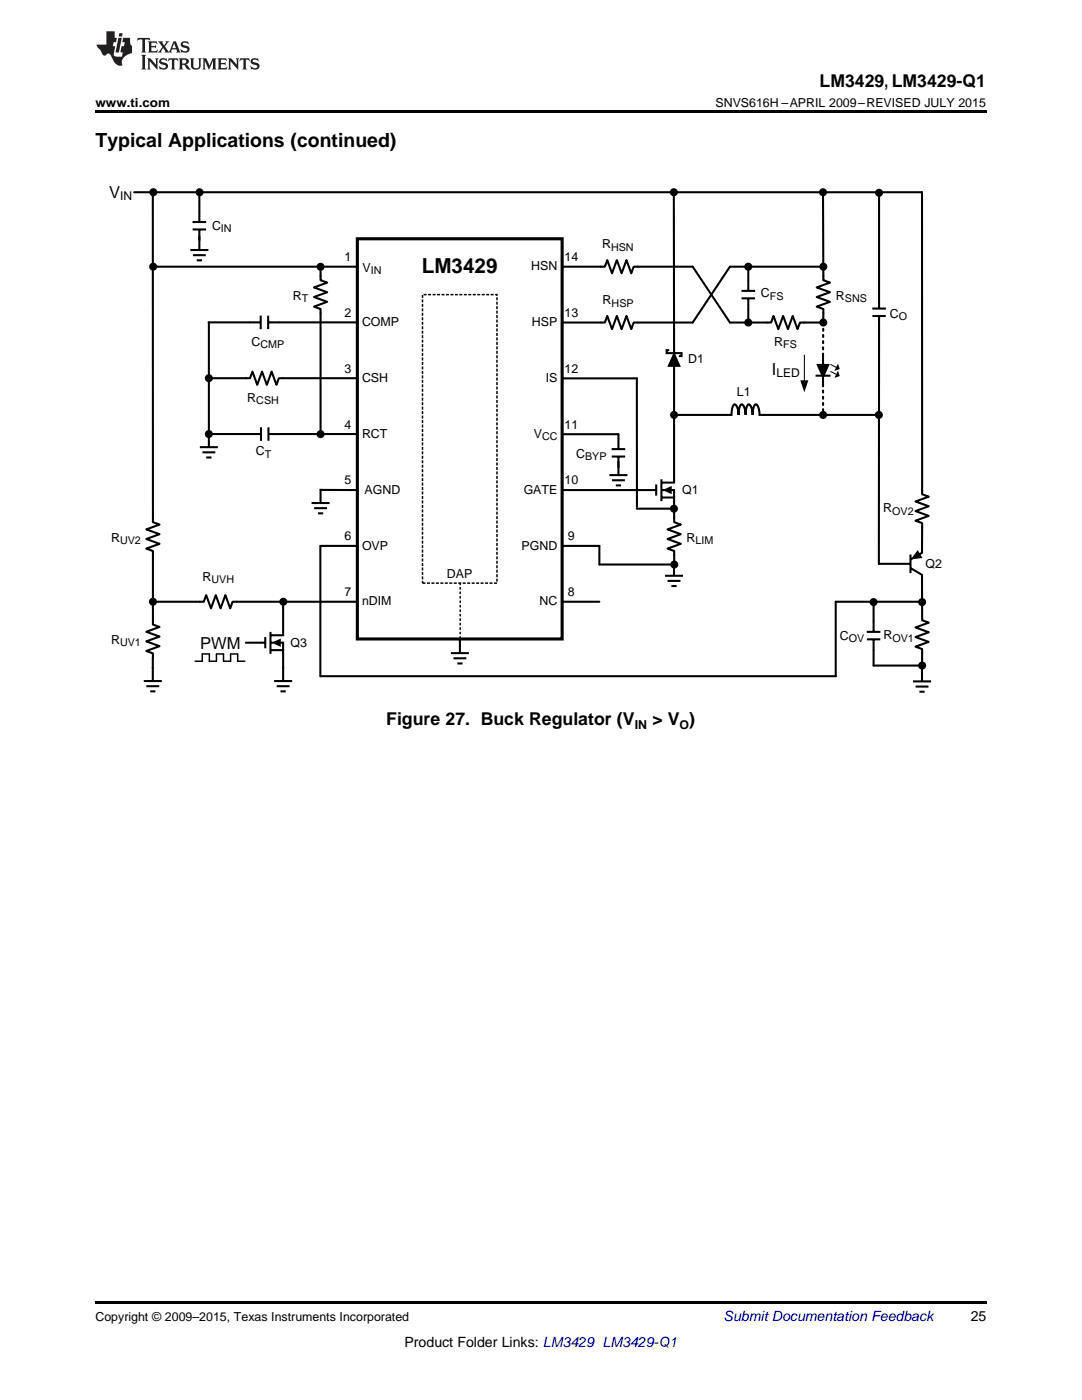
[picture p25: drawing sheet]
<svg xmlns="http://www.w3.org/2000/svg" width="216mm" height="279mm" viewBox="0 0 216 279" stroke-linecap="round" stroke-linejoin="round" font-family="sans-serif">
<defs><g id="words">
<text font-size="4.1" x="84.2" y="54.5">LM3429</text>
<text font-size="3.9" x="19" y="29.3">Typical Applications (continued)</text>
<g font-size="3.5">
<text x="163.5" y="17.3">LM3429, LM3429-Q1</text>
<text x="77.1" y="144.7">Figure 27. Buck Regulator (V</text>
<text x="130.2" y="144.7">&gt; V )</text>
</g>
<g font-size="3.3">
<text x="21.8" y="39.5">V</text>
<text x="154" y="74.8">I</text>
<text x="39.9" y="129.4">PWM</text>
</g>
<text font-size="2.8" fill="#0000c8" x="144.4" y="263.6">Submit Documentation Feedback</text>
<g font-size="2.8">
<text x="193.7" y="263.6">25</text>
<text x="80.7" y="268.9">Product Folder Links: LM3429 LM3429-Q1</text>
</g>
<g font-size="2.5">
<text x="19" y="21.4">www.ti.com</text>
<text x="142.8" y="21.4">SNVS616H –APRIL 2009–REVISED JULY 2015</text>
<text x="42.3" y="45.9">C</text>
<text x="68.8" y="52.1">1</text>
<text x="106" y="54">HSN</text>
<text x="112.6" y="52.1">14</text>
<text x="120.1" y="49.6">R</text>
<text x="58.5" y="59.8">R</text>
<text x="72.3" y="54.2">V</text>
<text x="151.8" y="59.3">C</text>
<text x="166.8" y="59.8">R</text>
<text x="68.8" y="63.3">2</text>
<text x="72.2" y="65.1">COMP</text>
<text x="106.1" y="65.1">HSP</text>
<text x="112.6" y="63.3">13</text>
<text x="120.3" y="60.7">R</text>
<text x="177.6" y="63.5">C</text>
<text x="50.2" y="69.1">C</text>
<text x="154.5" y="69.1">R</text>
<text x="68.8" y="74.4">3</text>
<text x="72.2" y="76.3">CSH</text>
<text x="108.9" y="76.3">IS</text>
<text x="112.6" y="74.4">12</text>
<text x="137.3" y="72.5">D1</text>
<text x="49.4" y="80.2">R</text>
<text x="147" y="79">L1</text>
<text x="68.8" y="85.5">4</text>
<text x="72.2" y="87.4">RCT</text>
<text x="106.5" y="87.4">V</text>
<text x="112.6" y="85.5">11</text>
<text x="51" y="90.9">C</text>
<text x="115" y="91.4">C</text>
<text x="68.8" y="96.7">5</text>
<text x="72.7" y="98.5">AGND</text>
<text x="104.5" y="98.6">GATE</text>
<text x="112.6" y="96.7">10</text>
<text x="136.2" y="98.5">Q1</text>
<text x="68.8" y="107.8">6</text>
<text x="113.3" y="107.8">9</text>
<text x="176.2" y="102.3">R</text>
<text x="22.2" y="108.1">R</text>
<text x="72.2" y="109.7">OVP</text>
<text x="104.1" y="109.7">PGND</text>
<text x="137" y="108.1">R</text>
<text x="184.7" y="113.3">Q2</text>
<text x="40.4" y="116">R</text>
<text x="68.8" y="119">7</text>
<text x="89.2" y="115.3">DAP</text>
<text x="113.3" y="119">8</text>
<text x="72.2" y="120.8">nDIM</text>
<text x="107.6" y="120.8">NC</text>
<text x="22.2" y="128.5">R</text>
<text x="58" y="129.2">Q3</text>
<text x="167.6" y="127.7">C</text>
<text x="176.3" y="127.6">R</text>
<text x="126.6" y="145.5">IN</text>
<text x="135.6" y="145.5">O</text>
<text x="19" y="263.6">Copyright © 2009–2015, Texas Instruments Incorporated</text>
</g>
<g font-size="2.4">
<text x="24" y="40">IN</text>
<text x="154.9" y="75.3">LED</text>
</g>
<g font-size="2.1">
<text x="44.1" y="46.3">IN</text>
<text x="121.9" y="50">HSN</text>
<text x="74" y="54.7">IN</text>
<text x="153.6" y="59.8">FS</text>
<text x="60.3" y="60.2">T</text>
<text x="122" y="61.2">HSP</text>
<text x="168.6" y="60.2">SNS</text>
<text x="179.4" y="64">O</text>
<text x="52" y="69.5">CMP</text>
<text x="156.3" y="69.5">FS</text>
<text x="51.1" y="80.7">CSH</text>
<text x="108.2" y="87.9">CC</text>
<text x="52.8" y="91.4">T</text>
<text x="116.7" y="91.8">BYP</text>
<text x="178" y="102.7">OV2</text>
<text x="24" y="108.5">UV2</text>
<text x="138.8" y="108.5">LIM</text>
<text x="42.2" y="116.4">UVH</text>
<text x="24" y="129">UV1</text>
<text x="169.4" y="128.1">OV</text>
<text x="178.1" y="128">OV1</text>
</g>
</g></defs>
<path d="M19 22h177.8v.5h-177.8zM19 259.7h177.8v.5h-177.8z" fill="#000"/>
<g fill="none" stroke="#000" stroke-width=".41">
<path d="M26.8 38.4h157.2v60.2l1.3 .5-2.6 1 2.6 .9-2.6 1 2.6 1-2.6 .9 1.3 .5v5.9l-2.3 1.3M30.5 38.4v65.8l1.3 .5-2.6 1 2.6 .9-2.6 1 2.6 .9-2.6 1 1.3 .5v14.6l1.3 .5-2.6 1 2.6 .9-2.6 1 2.6 1-2.6 .9 1.3 .5v.8M39.8 38.4v5.8M134.5 38.4v57.9h-2.4M164.2 38.4l.1 17.5 1.3 .5-2.6 1 2.6 .9-2.6 1 2.6 .9-2.6 1 1.3 .5v2.7h-4.7l-.5 1.3-.9-2.6-1 2.6-.9-2.6-1 2.6-1-2.6-.4 1.3h-8.3l-7.4-11.2h-11.8l-.4 1.3-1-2.6-1 2.6-.9-2.6-1 2.6-.9-2.6-.5 1.3h-8.5M175.4 38.5v22.9M30.6 53.2h40.7M38 49.9h3.6M38.4 44.3h2.7M38.4 45.8h2.7M38.5 50.9h2.6M39.3 52h1"/>
<path d="M39.8 45.8v4M64 53.2v2.7l1.3 .5-2.7 1 2.7 .9-2.7 1 2.7 .9-2.7 1 1.4 .5v24.9M148 58.1h2.7M148 59.5h2.7M149.3 53.2v4.7M149.3 59.5v4.9M164.3 53.2h-18.7l-7.4 11.2h-11.8l-.4 1.3-1-2.6-1 2.6-.9-2.6-1 2.6-.9-2.6-.5 1.3h-8.5M41.6 64.3h10.3M41.7 75.5h7.4M41.7 64.3v24.8M49 75.5h.9l.5-1.3 .9 2.6 1-2.6 .9 2.6 1-2.6 1 2.6 .4-1.3h15.7M52 63v2.7"/>
<path d="M53.5 64.3h17.8M53.5 63v2.7M112.2 75.5h14.9M127.1 75.5v25.7M133.5 69.9h-.5v.6h3v.6h-.5M134.5 70.7l1 2.3h-2zM162.7 75h3M163.2 72.8h2.1l-1.1 2.4zM164.2 70.9v6M174.1 61.6h2.7M174.1 63.1h2.6M175.4 63.1v49.4h6.3"/>
<path d="M39.9 89.2h3.6M40.4 90.3h2.6M41.2 91.3h1M41.7 86.6h10.2M52.1 85.3v2.7M53.6 86.6h17.7M53.6 85.3v2.7M64 97.6v2.6M64 97.8h7.3M112.2 97.8h18.6M112.2 86.7h11.2v2.8M121.6 94.8h3.6"/>
<path d="M122 89.6h2.8M122.1 91.1h2.6M122.1 95.8h2.6M122.9 96.9h1M123.4 91.1v3.6M130.9 96.7v2.2M132 97.8h2.5v1.5M132 95.6v4.4M132.1 99.3h2.4v4.9l1.3 .5-2.6 1 2.6 .9-2.6 1 2.6 .9-2.6 1 1.3 .5v2.7M132.7 97.8l1.1-.5v1zM134.5 82.8h11.5v-.7a1.55 1.55 0 0 1 .6-1.4 1.58 1.58 0 0 1 .7 1.4l.1 .7a2.61 2.61 0 0 1 .6-2.1 1.58 1.58 0 0 1 .7 1.4l.1 .7a2.61 2.61 0 0 1 .6-2.1 1.58 1.58 0 0 1 .7 1.4l.1 .7a2.6 2.6 0 0 1 .6-2.1 1.48 1.48 0 0 1 .7 1.4l.1 .7h23.8M62.2 100.4h3.6"/>
<path d="M62.7 101.4h2.6M63.4 102.4h1.1M63.9 108.9v26.1M64 108.9h7.3M112.2 108.9h7.4v3.8h14.9M127 101.5h7.5M132.7 114.9h3.6M133.2 115.9h2.6M134 117h1M134.5 112.1v2.7M181.7 110.7v3.7M181.7 113.4l2.3 1.3v9.1l1.3 .5-2.6 .9 2.6 1-2.6 .9 2.6 1-2.6 1 1.3 .4v3.9"/>
<path d="M183.1 110.1l.6 1.1-1.5 .2zM28.7 135.9h3.6M29.2 136.9h2.6M30 138h1M30.5 131.2v4.6M30.5 120.1h10.2l.4-1.3 1 2.6 1-2.6 .9 2.6 1-2.6 .9 2.6 .5-1.3h24.9M49.1 128.3h3.7M52.9 127.1v2.3M54 128.3h2.5v1.5M54 126.1v4.4M54.1 129.8h2.4v6M54.7 128.3l1.1-.5v1z"/>
<path d="M54.7 135.9h3.6M55.2 136.9h2.6M56 138h1M56.5 120.1v6.7h-2.4M90 130.3h3.6M90.5 131.4h2.6M91.2 132.4h1.1M91.8 127.5v2.7M112.2 120.1h7.4M173 126.1h2.7M173 127.6h2.7M174.3 120.2v5.8"/>
<path d="M174.3 127.6v5.2h9.6M182.2 136h3.6M182.7 137h2.6M183.5 138h1M184 133.2v2.6M184.1 120.1h-17.3v14.9h-102.8"/>
<circle cx="30.6" cy="38.4" r=".59"/>
<circle cx="39.8" cy="38.4" r=".59"/>
<circle cx="134.5" cy="38.4" r=".59"/>
<circle cx="164.2" cy="38.4" r=".59"/>
<circle cx="175.4" cy="38.5" r=".59"/>
<circle cx="30.6" cy="53.2" r=".59"/>
<circle cx="64" cy="53.2" r=".59"/>
<circle cx="149.3" cy="53.2" r=".59"/>
<circle cx="164.3" cy="53.2" r=".59"/>
<circle cx="41.7" cy="75.5" r=".59"/>
<circle cx="149.3" cy="64.4" r=".59"/>
<circle cx="164.3" cy="64.4" r=".59"/>
<circle cx="41.7" cy="86.6" r=".59"/>
<circle cx="64" cy="86.6" r=".59"/>
<circle cx="134.5" cy="82.8" r=".59"/>
<circle cx="164.2" cy="82.8" r=".59"/>
<circle cx="175.4" cy="82.8" r=".59"/>
<circle cx="134.5" cy="101.5" r=".59"/>
<circle cx="134.5" cy="112.7" r=".59"/>
<circle cx="30.5" cy="120.1" r=".59"/>
<circle cx="56.5" cy="120.1" r=".59"/>
<circle cx="174.3" cy="120.2" r=".59"/>
<circle cx="184" cy="120.2" r=".59"/>
<circle cx="184" cy="132.8" r=".59"/>
</g>
<g fill="#000">
<path d="M134.5 70.7l1 2.3h-2zM159.7 75.9h1.6l-.8 2.4zM163.2 72.8h2.1l-1.1 2.4zM167.2 74l.4 1.1-1.1 .3zM167.2 72.6l.4 1.1-1.1 .3zM132.7 97.8l1.1-.5v1zM183.1 110.1l.6 1.1-1.5 .2zM54.7 128.3l1.1-.5v1z"/>
<circle cx="30.6" cy="38.4" r=".59"/>
<circle cx="39.8" cy="38.4" r=".59"/>
<circle cx="134.5" cy="38.4" r=".59"/>
<circle cx="164.2" cy="38.4" r=".59"/>
<circle cx="175.4" cy="38.5" r=".59"/>
<circle cx="30.6" cy="53.2" r=".59"/>
<circle cx="64" cy="53.2" r=".59"/>
<circle cx="149.3" cy="53.2" r=".59"/>
<circle cx="164.3" cy="53.2" r=".59"/>
<circle cx="41.7" cy="75.5" r=".59"/>
<circle cx="149.3" cy="64.4" r=".59"/>
<circle cx="164.3" cy="64.4" r=".59"/>
<circle cx="41.7" cy="86.6" r=".59"/>
<circle cx="64" cy="86.6" r=".59"/>
<circle cx="134.5" cy="82.8" r=".59"/>
<circle cx="164.2" cy="82.8" r=".59"/>
<circle cx="175.4" cy="82.8" r=".59"/>
<circle cx="134.5" cy="101.5" r=".59"/>
<circle cx="134.5" cy="112.7" r=".59"/>
<circle cx="30.5" cy="120.1" r=".59"/>
<circle cx="56.5" cy="120.1" r=".59"/>
<circle cx="174.3" cy="120.2" r=".59"/>
<circle cx="184" cy="120.2" r=".59"/>
<circle cx="184" cy="132.8" r=".59"/>
</g>
<path d="M164.2 76.7v6.1M164.3 64.4l-.1 6.7" fill="none" stroke="#000" stroke-width=".41" stroke-dasharray=".4 .8"/>
<path d="M71.3 47.7h40.9v79.8h-40.9z" fill="none" stroke="#000" stroke-width=".62" stroke-linecap="butt"/>
<path d="M84.3 58.8h14.9v57.6h-14.9z" fill="none" stroke="#000" stroke-width=".3" stroke-dasharray=".6 .3" stroke-linecap="butt"/>
<path d="M91.8 116.4v11.1" fill="none" stroke="#000" stroke-width=".3" stroke-dasharray=".3 .6"/>
<path d="M160.5 70.9v5.2M165.7 74.1l1.3 .7M165.7 72.7l1.3 .7" fill="none" stroke="#000" stroke-width=".21"/>
<path d="M40.4 130.5v1.5h-1.5M40.4 130.5h1.4M41.8 130.5v1.5h1.4v-1.5M43.2 130.5h1.4M44.6 130.5v1.5h1.4v-1.5M46 130.5h1.4M47.4 130.5v1.5h1.4" fill="none" stroke="#000" stroke-width=".3"/>
<g fill="#231f20">
<path d="M27.5 7.6l-.1 .5 .4-.2h.6v.1v2.1l-.2 .4h1l-.3-.4v-2.1l.1-.1h.5l.5 .2-.2-.5zM29.5 8.3l.2 .3v1.5l-.2 .4h1.8l.2-.6a1.04 1.04 0 0 1-1.3 .2v-.7h.6l.3 .2v-.6l-.3 .2h-.6v-.6l.8-.1 .4 .3-.2-.5zM31.5 8.3l.9 1.1-.9 1.1h.8l-.2-.2 .5-.7 .4 .7-.2 .2h1.5l-.1-.2 .1-.4h.9l.1 .4-.2 .2h1l-.3-.3-.7-1.9h-.5l-.9 2-.8-1 .9-1h-.8l.1 .3-.3 .5-.4-.6 .2-.2zM34.7 8.6l.4 1h-.7zM36.3 8.4a.63 .63 0 0 0-.2 .7 .63 .63 0 0 0 .6 .4l.6 .2 .1 .2a.75 .75 0 0 1-.7 .4 .75 .75 0 0 1-.6-.5l.1 .7 .1-.1a1.11 1.11 0 0 0 1.5-.6 1.13 1.13 0 0 0-1.2-.8l-.1-.4a1.04 1.04 0 0 1 1.2 .2l-.2-.5-.1 .1-.5-.2zM28.2 10.9l.2 .4v2.2l-.2 .4h1l-.3-.4v-2.2l.3-.4zM29.3 11.6l.3 .4v1.5l-.3 .4h.8l-.2-.4v-1.3l1.5 1.7v-1.9l.2-.4h-.7l.2 .4v.9l-1.1-1.3zM32 11.8a.62 .62 0 0 0-.2 .7 .62 .62 0 0 0 .6 .4l.6 .1 .1 .3a.76 .76 0 0 1-.7 .3 .76 .76 0 0 1-.6-.4l.1 .7 .1-.1a1.11 1.11 0 0 0 1.5-.6 1.13 1.13 0 0 0-1.2-.8l-.1-.4a1.04 1.04 0 0 1 1.2 .2l-.2-.6-.1 .1-.5-.1zM33.7 11.6l-.2 .6a.61 .61 0 0 1 .8-.3v1.6l-.2 .4h.9l-.2-.4v-1.6a.63 .63 0 0 1 .8 .3l-.2-.6zM35.6 11.6l.3 .4v1.5l-.3 .4h1l-.2-.2v-.8l.5 .2a.76 .76 0 0 0 1.2 .7l-1-1a.58 .58 0 0 0 .6-.5 .58 .58 0 0 0-.5-.6zM36.4 11.9h.1a.45 .45 0 0 1 .5 .1 .45 .45 0 0 1 .1 .5l-.7 .2zM37.9 11.6l.2 .2a2.17 2.17 0 0 0 .3 1.9 .99 .99 0 0 0 1.6-.6v-1.1l.2-.4h-.7l.2 .2a1.92 1.92 0 0 1-.2 1.8 .6 .6 0 0 1-.9-.5v-1.1l.2-.4zM40.4 11.6l.2 .4v1.5l-.2 .4h.7l-.2-.4v-1.4l.8 1.8 .8-1.8v1.4l-.2 .4h.9l-.2-.4v-1.5l.2-.4h-.8l-.6 1.5-.6-1.5zM43.4 11.6l.2 .4v1.5l-.2 .4h1.8l.2-.6a1.04 1.04 0 0 1-1.3 .1v-.6h.5l.4 .2v-.6l-.4 .2h-.5v-.7h.8l.3 .3-.1-.6zM45.5 11.6l.2 .4v1.5l-.2 .4h.7l-.2-.4v-1.3l1.5 1.7v-1.9l.2-.4h-.7l.2 .4v.9l-1.1-1.3zM47.9 11.6l-.1 .6a.61 .61 0 0 1 .8-.3v1.6l-.3 .4h1l-.3-.4 .1-1.6a.63 .63 0 0 1 .7 .3l-.1-.6zM50.2 11.8a.62 .62 0 0 0-.2 .7 .62 .62 0 0 0 .6 .4l.6 .1 .2 .3a.76 .76 0 0 1-.8 .3 .76 .76 0 0 1-.6-.4l.1 .7 .2-.1a1.11 1.11 0 0 0 1.5-.6 1.13 1.13 0 0 0-1.3-.8l-.1-.4a1.04 1.04 0 0 1 1.2 .2l-.1-.6-.2 .1-.5-.1z"/>
<path d="M21.2 6.3v2.6h-1.9l.1 .4 .7 .9a.91 .91 0 0 0 1 .8 .56 .56 0 0 1 .5-.3 .56 .56 0 0 1 .5 .3l.4 .8a1.53 1.53 0 0 0 1.9 1.2 1.54 1.54 0 0 1 1-2.1l.9-.3v-1.4a1.52 1.52 0 0 1-.3-1.6h-1.4l-.2 .8h.5l-.2 .8h-.4l-.2 1v.2l.4 .1-.2 .8a1.93 1.93 0 0 1-1.6-.3l.3-1.8h-.5l.2-.8h.4l.2-.8h-.4v-1.3zM23.6 7.6l-.6 2.9h.7l.6-2.9zM23.8 6.6l-.1 .7h.6l.2-.7z"/>
</g>
<use href="#words"/>
</svg>
